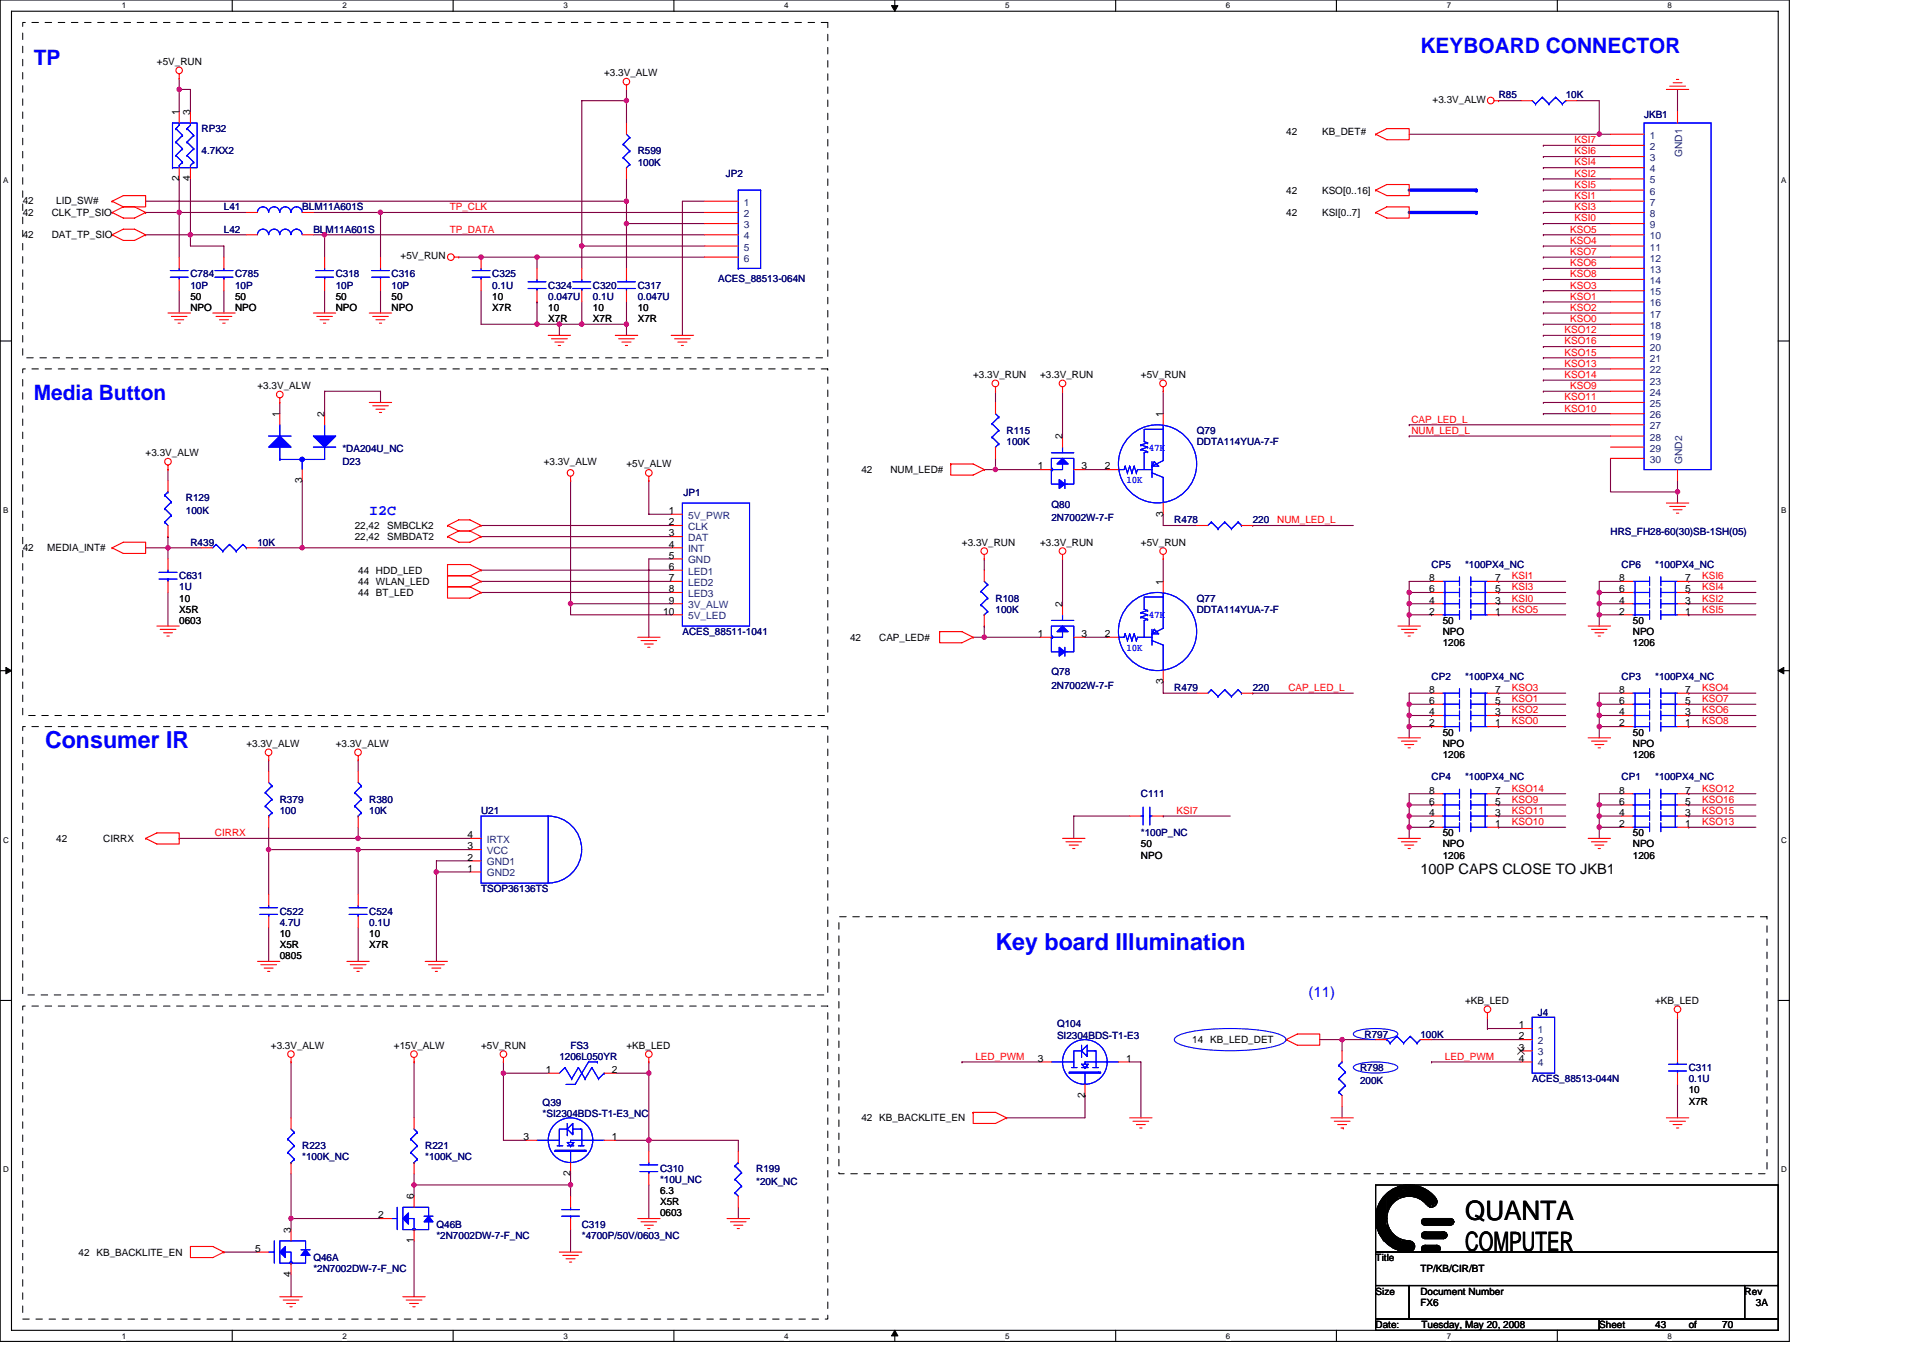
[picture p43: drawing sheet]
<svg xmlns="http://www.w3.org/2000/svg" width="297mm" height="210mm" viewBox="0 0 297 210" stroke-linecap="round" stroke-linejoin="round" font-family="sans-serif">
<defs><g id="words">
<g font-size="4.1">
<text x="226.3" y="188.5">QUANTA</text>
<text x="226.3" y="193.3">COMPUTER</text>
</g>
<g font-size="3.6" fill="#00f">
<text x="7" y="115.6">Consumer IR</text>
<text x="153.8" y="146.7">Key board Illumination</text>
</g>
<g font-size="3.3" fill="#00f">
<text x="5.2" y="10">TP</text>
<text x="219.4" y="8.2">KEYBOARD CONNECTOR</text>
<text x="5.2" y="61.8">Media Button</text>
</g>
<g font-size="2.2" fill="#00f">
<text x="57" y="79.6">I2C</text>
<text x="202.1" y="154">(11)</text>
</g>
<text font-size="2.2" x="219.4" y="135">100P CAPS CLOSE TO JKB1</text>
<g font-size="1.5">
<text x="24.2" y="10">+5V_RUN</text>
<text x="93.3" y="11.8">+3.3V_ALW</text>
<text x="27.7" y="17.8" transform="rotate(-90 27.7 17.8)">1</text>
<text x="29.4" y="17.8" transform="rotate(-90 29.4 17.8)">3</text>
<text x="221.3" y="15.9">+3.3V_ALW</text>
<text x="198.7" y="20.9">42</text>
<text x="204.2" y="20.9">KB_DET#</text>
<text x="27.7" y="28" transform="rotate(-90 27.7 28)">2</text>
<text x="29.4" y="28" transform="rotate(-90 29.4 28)">4</text>
<text x="198.7" y="29.9">42</text>
<text x="204.2" y="29.9">KSO[0..16]</text>
<text x="3.5" y="33.4">42</text>
<text x="3.5" y="31.5">42</text>
<text x="8" y="33.4">CLK_TP_SIO</text>
<text x="8.7" y="31.5">LID_SW#</text>
<text x="198.7" y="33.4">42</text>
<text x="204.2" y="33.4">KSI[0..7]</text>
<text x="3.5" y="36.8">42</text>
<text x="8" y="36.8">DAT_TP_SIO</text>
<text x="61.9" y="40.1">+5V_RUN</text>
<text x="29.4" y="46.3">50</text>
<text x="36.3" y="46.3">50</text>
<text x="51.9" y="46.3">50</text>
<text x="60.5" y="46.3">50</text>
<text x="76" y="46.3">10</text>
<text x="29.4" y="48">NPO</text>
<text x="36.3" y="48">NPO</text>
<text x="51.9" y="48">NPO</text>
<text x="60.5" y="48">NPO</text>
<text x="76" y="48">X7R</text>
<text x="84.7" y="48">10</text>
<text x="84.7" y="49.8">X7R</text>
<text x="91.6" y="48">10</text>
<text x="91.6" y="49.8">X7R</text>
<text x="98.5" y="48">10</text>
<text x="98.5" y="49.8">X7R</text>
<text x="150.3" y="58.4">+3.3V_RUN</text>
<text x="160.7" y="58.4">+3.3V_RUN</text>
<text x="176.2" y="58.4">+5V_RUN</text>
<text x="39.8" y="60.1">+3.3V_ALW</text>
<text x="43.2" y="64.4" transform="rotate(-90 43.2 64.4)">1</text>
<text x="50.1" y="64.4" transform="rotate(-90 50.1 64.4)">2</text>
<text x="179.7" y="64.4" transform="rotate(-90 179.7 64.4)">1</text>
<text x="22.5" y="70.5">+3.3V_ALW</text>
<text x="84" y="71.9">+3.3V_ALW</text>
<text x="164.1" y="67.9" transform="rotate(-90 164.1 67.9)">2</text>
<text x="46.7" y="74.7" transform="rotate(-90 46.7 74.7)">3</text>
<text x="96.8" y="72.2">+5V_ALW</text>
<text x="133.1" y="73.1">42</text>
<text x="137.5" y="73.1">NUM_LED#</text>
<text x="160.3" y="72.5">1</text>
<text x="167.1" y="72.5">3</text>
<text x="170.7" y="72.5">2</text>
<text x="54.8" y="81.7">22,42</text>
<text x="54.8" y="83.4">22,42</text>
<text x="59.8" y="81.7">SMBCLK2</text>
<text x="59.8" y="83.4">SMBDAT2</text>
<text x="103.3" y="79.4">1</text>
<text x="103.3" y="81.2">2</text>
<text x="103.3" y="82.9">3</text>
<text x="179.7" y="79.8" transform="rotate(-90 179.7 79.8)">3</text>
<text x="3.5" y="85.2">42</text>
<text x="7.3" y="85.2">MEDIA_INT#</text>
<text x="55.3" y="88.6">44 HDD_LED</text>
<text x="103.3" y="84.6">4</text>
<text x="103.3" y="86.3">5</text>
<text x="103.3" y="88.1">6</text>
<text x="103.3" y="89.8">7</text>
<text x="148.6" y="84.3">+3.3V_RUN</text>
<text x="160.7" y="84.3">+3.3V_RUN</text>
<text x="176.2" y="84.3">+5V_RUN</text>
<text x="220.8" y="89.8">8</text>
<text x="231" y="89.8">7</text>
<text x="250.1" y="89.8">8</text>
<text x="260.3" y="89.8">7</text>
<text x="27.7" y="92.9">10</text>
<text x="27.7" y="94.7">X5R</text>
<text x="55.3" y="90.4">44 WLAN_LED</text>
<text x="55.3" y="92.1">44 BT_LED</text>
<text x="102.4" y="95">10</text>
<text x="103.3" y="91.5">8</text>
<text x="103.3" y="93.3">9</text>
<text x="164.1" y="93.8" transform="rotate(-90 164.1 93.8)">2</text>
<text x="179.7" y="90.3" transform="rotate(-90 179.7 90.3)">1</text>
<text x="220.8" y="91.5">6</text>
<text x="220.8" y="93.3">4</text>
<text x="220.8" y="95">2</text>
<text x="231" y="95">1</text>
<text x="231" y="93.3">3</text>
<text x="231" y="91.5">5</text>
<text x="250.1" y="91.5">6</text>
<text x="250.1" y="93.3">4</text>
<text x="250.1" y="95">2</text>
<text x="260.3" y="95">1</text>
<text x="260.3" y="93.3">3</text>
<text x="260.3" y="91.5">5</text>
<text x="27.7" y="96.4">0603</text>
<text x="131.3" y="99">42</text>
<text x="135.8" y="99">CAP_LED#</text>
<text x="160.3" y="98.4">1</text>
<text x="167.1" y="98.4">3</text>
<text x="170.7" y="98.4">2</text>
<text x="222.9" y="96.4">50</text>
<text x="222.9" y="98.1">NPO</text>
<text x="222.9" y="99.9">1206</text>
<text x="252.2" y="96.4">50</text>
<text x="252.2" y="98.1">NPO</text>
<text x="252.2" y="99.9">1206</text>
<text x="179.7" y="105.7" transform="rotate(-90 179.7 105.7)">3</text>
<text x="220.8" y="107.1">8</text>
<text x="231" y="107.1">7</text>
<text x="250.1" y="107.1">8</text>
<text x="260.3" y="107.1">7</text>
<text x="220.8" y="108.8">6</text>
<text x="220.8" y="110.5">4</text>
<text x="220.8" y="112.2">2</text>
<text x="222.9" y="113.7">50</text>
<text x="231" y="112.2">1</text>
<text x="231" y="110.5">3</text>
<text x="231" y="108.8">5</text>
<text x="250.1" y="108.8">6</text>
<text x="250.1" y="110.5">4</text>
<text x="250.1" y="112.2">2</text>
<text x="252.2" y="113.7">50</text>
<text x="260.3" y="112.2">1</text>
<text x="260.3" y="110.5">3</text>
<text x="260.3" y="108.8">5</text>
<text x="38.1" y="115.4">+3.3V_ALW</text>
<text x="51.9" y="115.4">+3.3V_ALW</text>
<text x="222.9" y="115.4">NPO</text>
<text x="222.9" y="117.1">1206</text>
<text x="252.2" y="115.4">NPO</text>
<text x="252.2" y="117.1">1206</text>
<text x="220.8" y="122.6">8</text>
<text x="220.8" y="124.4">6</text>
<text x="231" y="124.4">5</text>
<text x="231" y="122.6">7</text>
<text x="250.1" y="122.6">8</text>
<text x="250.1" y="124.4">6</text>
<text x="260.3" y="124.4">5</text>
<text x="260.3" y="122.6">7</text>
<text x="8.7" y="130.1">42</text>
<text x="15.9" y="130.1">CIRRX</text>
<text x="72.2" y="129.5">4</text>
<text x="72.2" y="131.3">3</text>
<text x="176.2" y="130.9">50</text>
<text x="220.8" y="126.1">4</text>
<text x="220.8" y="127.8">2</text>
<text x="222.9" y="129.2">50</text>
<text x="222.9" y="130.9">NPO</text>
<text x="231" y="127.8">1</text>
<text x="231" y="126.1">3</text>
<text x="250.1" y="126.1">4</text>
<text x="250.1" y="127.8">2</text>
<text x="252.2" y="129.2">50</text>
<text x="252.2" y="130.9">NPO</text>
<text x="260.3" y="127.8">1</text>
<text x="260.3" y="126.1">3</text>
<text x="72.2" y="134.7">1</text>
<text x="72.2" y="133">2</text>
<text x="176.2" y="132.7">NPO</text>
<text x="222.9" y="132.7">1206</text>
<text x="252.2" y="132.7">1206</text>
<text x="43.2" y="144.8">10</text>
<text x="43.2" y="146.5">X5R</text>
<text x="43.2" y="148.2">0805</text>
<text x="57" y="144.8">10</text>
<text x="57" y="146.5">X7R</text>
<text x="226.3" y="155.1">+KB_LED</text>
<text x="255.7" y="155.1">+KB_LED</text>
<text x="184.2" y="161.2">14 KB_LED_DET</text>
<text x="234.6" y="158.9">1</text>
<text x="234.6" y="160.6">2</text>
<text x="41.8" y="162">+3.3V_ALW</text>
<text x="60.9" y="162">+15V_ALW</text>
<text x="74.3" y="162">+5V_RUN</text>
<text x="84.3" y="165.8">1</text>
<text x="94.5" y="165.8">2</text>
<text x="96.8" y="162">+KB_LED</text>
<text x="160.3" y="164.1">3</text>
<text x="174" y="164.1">1</text>
<text x="234.6" y="162.3">3</text>
<text x="234.6" y="164.1">4</text>
<text x="133.1" y="173.3">42 KB_BACKLITE_EN</text>
<text x="167.6" y="169.7" transform="rotate(-90 167.6 169.7)">2</text>
<text x="260.9" y="169">10</text>
<text x="260.9" y="170.7">X7R</text>
<text x="80.9" y="176.2">3</text>
<text x="94.5" y="176.2">1</text>
<text x="63.9" y="185.3" transform="rotate(-90 63.9 185.3)">6</text>
<text x="88.1" y="181.7" transform="rotate(-90 88.1 181.7)">2</text>
<text x="102" y="184.5">6.3</text>
<text x="44.9" y="190.5" transform="rotate(-90 44.9 190.5)">3</text>
<text x="58.4" y="188.3">2</text>
<text x="102" y="186.2">X5R</text>
<text x="102" y="187.9">0603</text>
<text x="12.1" y="194">42 KB_BACKLITE_EN</text>
<text x="39.4" y="193.4">5</text>
<text x="44.9" y="197.3" transform="rotate(-90 44.9 197.3)">4</text>
<text x="63.9" y="192.1" transform="rotate(-90 63.9 192.1)">1</text>
<text x="212.5" y="194.9">Title</text>
<text x="219.4" y="196.6">TP/KB/CIR/BT</text>
<text x="212.5" y="200">Size</text>
<text x="219.4" y="200">Document Number</text>
<text x="219.4" y="201.8">FX6</text>
<text x="269.5" y="200">Rev</text>
<text x="271.2" y="201.8">3A</text>
<text x="212.5" y="205.2">Date:</text>
<text x="219.6" y="205.2">Tuesday, May 20, 2008</text>
<text x="247" y="205.2">Sheet</text>
<text x="255.7" y="205.2">43</text>
<text x="260.9" y="205.2">of</text>
<text x="266" y="205.2">70</text>
</g>
<g font-size="1.5" fill="#000080">
<text x="231.5" y="15.2">R85</text>
<text x="241.8" y="15.2">10K</text>
<text x="31.1" y="20.4">RP32</text>
<text x="31.1" y="23.9">4.7KX2</text>
<text x="98.5" y="23.9">R599</text>
<text x="254" y="18.2">JKB1</text>
<text x="98.5" y="25.6">100K</text>
<text x="112.1" y="27.3">JP2</text>
<text x="34.6" y="35.9">L42</text>
<text x="34.6" y="32.5">L41</text>
<text x="46.7" y="32.5">BLM11A601S</text>
<text x="48.4" y="35.9">BLM11A601S</text>
<text x="29.4" y="42.9">C784</text>
<text x="29.4" y="44.6">10P</text>
<text x="36.3" y="42.9">C785</text>
<text x="36.3" y="44.6">10P</text>
<text x="51.9" y="42.9">C318</text>
<text x="51.9" y="44.6">10P</text>
<text x="60.5" y="42.9">C316</text>
<text x="60.5" y="44.6">10P</text>
<text x="76" y="42.9">C325</text>
<text x="76" y="44.6">0.1U</text>
<text x="84.7" y="44.6">C324</text>
<text x="84.7" y="46.3">0.047U</text>
<text x="91.6" y="44.6">C320</text>
<text x="91.6" y="46.3">0.1U</text>
<text x="98.5" y="44.6">C317</text>
<text x="98.5" y="46.3">0.047U</text>
<text x="110.9" y="43.5">ACES_88513-064N</text>
<text x="52.9" y="71.9">D23</text>
<text x="52.9" y="69.8">*DA204U_NC</text>
<text x="155.5" y="67">R115</text>
<text x="155.5" y="68.8">100K</text>
<text x="184.9" y="67">Q79</text>
<text x="184.9" y="68.8">DDTA114YUA-7-F</text>
<text x="28.7" y="77.4">R129</text>
<text x="105.6" y="76.7">JP1</text>
<text x="28.7" y="79.5">100K</text>
<text x="162.4" y="78.4">Q80</text>
<text x="162.4" y="80.5">2N7002W-7-F</text>
<text x="181.4" y="80.9">R478</text>
<text x="193.5" y="80.9">220</text>
<text x="248.8" y="82.6">HRS_FH28-60(30)SB-1SH(05)</text>
<text x="27.7" y="89.5">C631</text>
<text x="29.4" y="84.3">R439</text>
<text x="39.8" y="84.3">10K</text>
<text x="221.1" y="87.8">CP5</text>
<text x="226.3" y="87.8">*100PX4_NC</text>
<text x="250.5" y="87.8">CP6</text>
<text x="255.7" y="87.8">*100PX4_NC</text>
<text x="27.7" y="91.2">1U</text>
<text x="153.8" y="92.9">R108</text>
<text x="153.8" y="94.7">100K</text>
<text x="184.9" y="92.9">Q77</text>
<text x="184.9" y="94.7">DDTA114YUA-7-F</text>
<text x="105.4" y="98.1">ACES_88511-1041</text>
<text x="162.4" y="104.4">Q78</text>
<text x="162.4" y="106.4">2N7002W-7-F</text>
<text x="181.4" y="106.8">R479</text>
<text x="193.5" y="106.8">220</text>
<text x="221.1" y="105">CP2</text>
<text x="226.3" y="105">*100PX4_NC</text>
<text x="250.5" y="105">CP3</text>
<text x="255.7" y="105">*100PX4_NC</text>
<text x="43.2" y="124">R379</text>
<text x="43.2" y="125.8">100</text>
<text x="57" y="124">R380</text>
<text x="57" y="125.8">10K</text>
<text x="74.3" y="125.8">U21</text>
<text x="176.2" y="123.2">C111</text>
<text x="221.1" y="120.6">CP4</text>
<text x="226.3" y="120.6">*100PX4_NC</text>
<text x="250.5" y="120.6">CP1</text>
<text x="255.7" y="120.6">*100PX4_NC</text>
<text x="176.2" y="129.2">*100P_NC</text>
<text x="74.3" y="137.9">TSOP36136TS</text>
<text x="43.2" y="141.3">C522</text>
<text x="43.2" y="143">4.7U</text>
<text x="57" y="141.3">C524</text>
<text x="57" y="143">0.1U</text>
<text x="163.3" y="158.7">Q104</text>
<text x="163.3" y="160.5">SI2304BDS-T1-E3</text>
<text x="210.8" y="160.3">R797</text>
<text x="219.4" y="160.3">100K</text>
<text x="237.5" y="157">J4</text>
<text x="86.4" y="163.8">1206L050YR</text>
<text x="88.1" y="162">FS3</text>
<text x="210.1" y="165.5">R798</text>
<text x="210.1" y="167.6">200K</text>
<text x="236.7" y="167.2">ACES_88513-044N</text>
<text x="260.9" y="165.5">C311</text>
<text x="260.9" y="167.2">0.1U</text>
<text x="83.8" y="170.8">Q39</text>
<text x="83.8" y="172.6">*SI2304BDS-T1-E3_NC</text>
<text x="46.7" y="177.6">R223</text>
<text x="46.7" y="179.3">*100K_NC</text>
<text x="65.7" y="177.6">R221</text>
<text x="65.7" y="179.3">*100K_NC</text>
<text x="102" y="181">C310</text>
<text x="102" y="182.8">*10U_NC</text>
<text x="116.8" y="181">R199</text>
<text x="116.8" y="183.1">*20K_NC</text>
<text x="67.4" y="189.7">Q46B</text>
<text x="67.4" y="191.4">*2N7002DW-7-F_NC</text>
<text x="89.9" y="189.7">C319</text>
<text x="89.9" y="191.4">*4700P/50V/0603_NC</text>
<text x="48.4" y="194.9">Q46A</text>
<text x="48.4" y="196.6">*2N7002DW-7-F_NC</text>
</g>
<g font-size="1.5" fill="#f00">
<text x="243.2" y="22.1">KSI7</text>
<text x="243.2" y="23.9">KSI6</text>
<text x="243.2" y="29">KSI5</text>
<text x="243.2" y="25.6">KSI4</text>
<text x="243.2" y="27.3">KSI2</text>
<text x="69.5" y="32.5">TP_CLK</text>
<text x="69.5" y="35.9">TP_DATA</text>
<text x="242.5" y="35.9">KSO5</text>
<text x="243.2" y="32.5">KSI3</text>
<text x="243.2" y="34.2">KSI0</text>
<text x="243.2" y="30.8">KSI1</text>
<text x="242.5" y="37.7">KSO4</text>
<text x="242.5" y="39.4">KSO7</text>
<text x="242.5" y="41.1">KSO6</text>
<text x="242.5" y="46.3">KSO1</text>
<text x="242.5" y="44.6">KSO3</text>
<text x="242.5" y="42.8">KSO8</text>
<text x="241.7" y="53.2">KSO16</text>
<text x="241.7" y="51.5">KSO12</text>
<text x="242.5" y="49.8">KSO0</text>
<text x="242.5" y="48">KSO2</text>
<text x="241.7" y="58.4">KSO14</text>
<text x="241.7" y="56.7">KSO13</text>
<text x="241.7" y="54.9">KSO15</text>
<text x="218" y="65.3">CAP_LED_L</text>
<text x="241.7" y="61.8">KSO11</text>
<text x="241.7" y="63.6">KSO10</text>
<text x="242.5" y="60.1">KSO9</text>
<text x="218" y="67">NUM_LED_L</text>
<text x="197.3" y="80.9">NUM_LED_L</text>
<text x="233.5" y="89.5">KSI1</text>
<text x="262.9" y="89.5">KSI6</text>
<text x="233.5" y="94.7">KSO5</text>
<text x="233.5" y="91.2">KSI3</text>
<text x="233.5" y="92.9">KSI0</text>
<text x="262.9" y="91.2">KSI4</text>
<text x="262.9" y="94.7">KSI5</text>
<text x="262.9" y="92.9">KSI2</text>
<text x="199" y="106.8">CAP_LED_L</text>
<text x="233.5" y="106.8">KSO3</text>
<text x="262.9" y="106.8">KSO4</text>
<text x="233.5" y="110.2">KSO2</text>
<text x="233.5" y="108.5">KSO1</text>
<text x="233.5" y="111.9">KSO0</text>
<text x="262.9" y="110.2">KSO6</text>
<text x="262.9" y="108.5">KSO7</text>
<text x="262.9" y="111.9">KSO8</text>
<text x="181.7" y="125.8">KSI7</text>
<text x="233.5" y="122.3">KSO14</text>
<text x="233.5" y="125.8">KSO11</text>
<text x="233.5" y="124">KSO9</text>
<text x="262.9" y="122.3">KSO12</text>
<text x="262.9" y="125.8">KSO15</text>
<text x="262.9" y="124">KSO16</text>
<text x="33.2" y="129.2">CIRRX</text>
<text x="233.5" y="127.5">KSO10</text>
<text x="262.9" y="127.5">KSO13</text>
<text x="150.7" y="163.7">LED_PWM</text>
<text x="223.2" y="163.7">LED_PWM</text>
</g>
<g font-size="1.5" fill="#004080">
<text x="254.8" y="21.4">1</text>
<text x="254.8" y="23.2">2</text>
<text x="254.8" y="24.9">3</text>
<text x="254.8" y="28.3">5</text>
<text x="254.8" y="26.6">4</text>
<text x="259.8" y="24.3" transform="rotate(-90 259.8 24.3)">GND1</text>
<text x="114.9" y="35.2">3</text>
<text x="114.9" y="33.5">2</text>
<text x="114.9" y="31.8">1</text>
<text x="254.8" y="31.8">7</text>
<text x="254.8" y="35.2">9</text>
<text x="254.8" y="30.1">6</text>
<text x="254.8" y="33.5">8</text>
<text x="114.9" y="40.4">6</text>
<text x="114.9" y="38.7">5</text>
<text x="114.9" y="37">4</text>
<text x="254.8" y="38.7">11</text>
<text x="254.8" y="37">10</text>
<text x="254.8" y="40.4">12</text>
<text x="254.8" y="42.2">13</text>
<text x="254.8" y="45.6">15</text>
<text x="254.8" y="43.9">14</text>
<text x="254.8" y="47.3">16</text>
<text x="254.8" y="49.1">17</text>
<text x="254.8" y="52.5">19</text>
<text x="254.8" y="50.8">18</text>
<text x="254.8" y="56">21</text>
<text x="254.8" y="59.4">23</text>
<text x="254.8" y="54.3">20</text>
<text x="254.8" y="57.7">22</text>
<text x="254.8" y="62.9">25</text>
<text x="254.8" y="61.2">24</text>
<text x="254.8" y="64.6">26</text>
<text x="254.8" y="66.3">27</text>
<text x="254.8" y="68.1">28</text>
<text x="254.8" y="69.8">29</text>
<text x="254.8" y="71.5">30</text>
<text x="259.8" y="71.7" transform="rotate(-90 259.8 71.7)">GND2</text>
<text x="106.3" y="80.2">5V_PWR</text>
<text x="106.3" y="81.9">CLK</text>
<text x="106.3" y="83.6">DAT</text>
<text x="106.3" y="85.3">INT</text>
<text x="106.3" y="87.1">GND</text>
<text x="106.3" y="88.8">LED1</text>
<text x="106.3" y="90.5">LED2</text>
<text x="106.3" y="92.2">LED3</text>
<text x="106.3" y="94">3V_ALW</text>
<text x="106.3" y="95.7">5V_LED</text>
<text x="75.2" y="130.2">IRTX</text>
<text x="75.2" y="132">VCC</text>
<text x="75.2" y="135.4">GND2</text>
<text x="75.2" y="133.7">GND1</text>
<text x="237.6" y="159.6">1</text>
<text x="237.6" y="161.3">2</text>
<text x="237.6" y="163.1">3</text>
<text x="237.6" y="164.8">4</text>
</g>
<g font-size="1.5" fill="#00f">
<text x="177.4" y="69.6">47K</text>
<text x="174" y="74.6">10K</text>
<text x="177.4" y="95.5">47K</text>
<text x="174" y="100.5">10K</text>
</g>
<g font-size="1.2">
<text x="18.8" y="1.3">1</text>
<text x="52.9" y="1.3">2</text>
<text x="87" y="1.3">3</text>
<text x="121.1" y="1.3">4</text>
<text x="155.3" y="1.3">5</text>
<text x="189.4" y="1.3">6</text>
<text x="223.5" y="1.3">7</text>
<text x="257.6" y="1.3">8</text>
<text x=".5" y="28.3">A</text>
<text x="275.1" y="28.3">A</text>
<text x=".5" y="79.2">B</text>
<text x="275.1" y="79.2">B</text>
<text x=".5" y="130.2">C</text>
<text x="275.1" y="130.2">C</text>
<text x=".5" y="181.1">D</text>
<text x="275.1" y="181.1">D</text>
<text x="18.8" y="206.8">1</text>
<text x="52.9" y="206.8">2</text>
<text x="87" y="206.8">3</text>
<text x="121.1" y="206.8">4</text>
<text x="155.3" y="206.8">5</text>
<text x="189.4" y="206.8">6</text>
<text x="223.5" y="206.8">7</text>
<text x="257.6" y="206.8">8</text>
</g>
</g></defs>
<path d="M0 0h276.4v207.3h-276.4zM1.8 1.7h272.9v203.8h-272.9z" fill="none" stroke="#000" stroke-width=".17"/>
<g fill="#fff">
<path d="M18.8 .2h.7v1.4h-.7z"/>
<path d="M18.8 205.7h.7v1.4h-.7z"/>
</g>
<path d="M35.9 0v1.7M35.9 205.5v1.8" fill="none" stroke="#000" stroke-width=".17"/>
<g fill="#fff">
<path d="M52.9 .2h.7v1.4h-.7z"/>
<path d="M52.9 205.7h.7v1.4h-.7z"/>
</g>
<path d="M70 0v1.7M70 205.5v1.8" fill="none" stroke="#000" stroke-width=".17"/>
<g fill="#fff">
<path d="M87 .2h.7v1.4h-.7z"/>
<path d="M87 205.7h.7v1.4h-.7z"/>
</g>
<path d="M104.1 0v1.7M104.1 205.5v1.8" fill="none" stroke="#000" stroke-width=".17"/>
<g fill="#fff">
<path d="M121.1 .2h.7v1.4h-.7z"/>
<path d="M121.1 205.7h.7v1.4h-.7z"/>
</g>
<path d="M138.2 0v1.7M138.2 205.5v1.8" fill="none" stroke="#000" stroke-width=".17"/>
<path d="M137.7 .9h1l-.5 .8zM138.2 205.5l.5 .9h-1z" fill="#000" stroke="#000" stroke-width=".15"/>
<g fill="#fff">
<path d="M155.3 .2h.6v1.4h-.6z"/>
<path d="M155.3 205.7h.6v1.4h-.6z"/>
</g>
<path d="M172.3 0v1.7M172.3 205.5v1.8" fill="none" stroke="#000" stroke-width=".17"/>
<g fill="#fff">
<path d="M189.4 .2h.6v1.4h-.6z"/>
<path d="M189.4 205.7h.6v1.4h-.6z"/>
</g>
<path d="M206.4 0v1.7M206.4 205.5v1.8" fill="none" stroke="#000" stroke-width=".17"/>
<g fill="#fff">
<path d="M223.5 .2h.6v1.4h-.6z"/>
<path d="M223.5 205.7h.6v1.4h-.6z"/>
</g>
<path d="M240.6 0v1.7M240.6 205.5v1.8" fill="none" stroke="#000" stroke-width=".17"/>
<g fill="#fff">
<path d="M257.6 .2h.7v1.4h-.7z"/>
<path d="M257.6 205.7h.7v1.4h-.7z"/>
<path d="M.5 27.2h.8v1.4h-.8z"/>
<path d="M275.1 27.2h.8v1.4h-.8z"/>
<path d="M.5 78.1h.8v1.4h-.8z"/>
<path d="M275.1 78.1h.8v1.4h-.8z"/>
</g>
<path d="M0 52.7h1.8M274.7 52.7h1.7" fill="none" stroke="#000" stroke-width=".17"/>
<g fill="#fff">
<path d="M.5 129.1h.8v1.4h-.8z"/>
<path d="M275.1 129.1h.9v1.4h-.9z"/>
</g>
<path d="M0 103.6h1.8M274.7 103.6h1.7" fill="none" stroke="#000" stroke-width=".17"/>
<path d="M.9 103.1l.9 .5-.9 .5zM274.7 103.6l.8-.5v1z" fill="#000" stroke="#000" stroke-width=".15"/>
<g fill="#fff">
<path d="M.5 180h.8v1.4h-.8z"/>
<path d="M275.1 180h.9v1.4h-.9z"/>
</g>
<g fill="none" stroke="#000" stroke-width=".17">
<path d="M0 154.6h1.8M274.7 154.6h1.7M212.5 183.1h62.2v10.4h-62.2zM212.5 193.5h62.2v5.1h-62.2zM212.5 198.6h5.2v5.2h-5.2zM212.7 187.1v2.4l.1 .5v-3.5l.2-.3v4.3l.2 .2v-4.8l.2-.4v5.5l.1 .2v-5.9l.2-.1v6.5M213.9 191.7v-6.7l.2-.2v7.1h.1v-2.6l.2 .4v2.4l.2 .1v-2.2l.1 .4v2l.2 .2v-2.1l.2 .2v2.1h.2v-1.9l.1 .1v1.9h.2v-1.7l.2 .2v1.5l.1 .2v-1.7l.2 .2v1.5h.2v-1.4M214.2 184.5v2.9l.2-.5v-2.4l.2-.2v2.2l.1-.1v-2.3l.2-.1v2l.2-.1v-2.1h.2v1.9l.1-.2v-1.7l.2-.2v1.7l.2-.1v-1.6l.1-.2v1.8M216.3 183.8a4.7 4.7 0 0 1 5.4 2.2M216.3 184.5a4 4 0 0 1 4.8 1.7M216.3 184.3a4.2 4.2 0 0 1 5.1 2.1M216.3 184.2a4.3 4.3 0 0 1 5.2 2.2"/>
<path d="M216.3 184a4.5 4.5 0 0 1 5.2 2.1M216.3 183.5a4.9 4.9 0 0 1 5.7 2.2M216.3 191.6v.1h.2v1.4h.1v-1.4h.2v1.6h-.3l.5-1.6M216.3 183.3v1.7l-.2-.2v-1.4zM216.3 184.9a3.6 3.6 0 0 1 4.5 1.7M216.3 184.7a3.8 3.8 0 0 1 4.7 1.8M216.4 183.6a4.8 4.8 0 0 1 5.5 2.3M216.5 183.4v1.4M217 191.7h.1M217 191.7v1.6l.2-.2v-1.4l.1 .4v1.2h.2v-1.4h.2v1.4h.1v-1.4h.2v1.4l.2-.2v-1l.2 .1v.7M217.7 183.1a5.2 5.2 0 0 1 4 1.9M217.7 183.1a5.2 5.2 0 0 0-5.2 5.2 5.2 5.2 0 0 0 5.2 5.1"/>
<path d="M217.7 184.8a3.4 3.4 0 0 1 2.6 1.3M217.7 184.8a3.4 3.4 0 0 0-3.5 3.5 3.4 3.4 0 0 0 3.5 3.4M217.7 183.1l-1.6 .2M217.7 184.8l-1.3 .2M217.7 198.6h51.8v5.2h-51.8zM219.7 188.4h4.7v.2h-4.8v.2h5l-.2 .2h-4.7l.2 .1h4.5M219.7 190.5h3.7v.2h-3.7l-.1 .2h3.9l-.1 .1h-3.8l.3 .2h3.3M219.7 192.6h2.6v.2h-2.7v.1h2.9l-.2 .2h-2.7l.3 .2h2.4M220.1 192.4h1.9M220.1 193.5h1.9M220.1 191.4h2.9M220.1 190.4h2.9"/>
<path d="M220.1 189.3h4M220.1 188.3h4M269.5 198.6h5.2v5.2h-5.2zM212.5 203.8h34.5v1.7h-34.5zM247 203.8h27.7v1.7h-27.7z"/>
<circle cx="217.7" cy="192.6" r=".86"/>
<circle cx="220.1" cy="190.9" r=".51"/>
<circle cx="220.1" cy="192.9" r=".51"/>
<circle cx="220.1" cy="188.8" r=".51"/>
<circle cx="221.1" cy="185.7" r=".85"/>
<circle cx="222" cy="192.9" r=".51"/>
<circle cx="223" cy="190.9" r=".51"/>
<circle cx="224" cy="188.8" r=".51"/>
</g>
<g fill="none" stroke="#800040" stroke-width=".17">
<path d="M27.7 13.8h1.7v3.5M27.7 13.8h.1M27.7 12.1v1.7M27.7 13.8v3.5M96.8 15.6v3.4M96.8 15.6h-6.9v25.9M96.8 15.6h.1M96.8 13.8v1.8M231.5 15.6h3.4M243.6 15.6h3.4v5.1M259.1 13.8v3.5M22.5 36.3h6.9"/>
<path d="M22.5 31.1h74.3M22.5 32.8h5.2M27.7 32.8v6.9M27.7 32.8h.1M27.7 27.6v5.2M27.7 32.8h10.4M29.4 36.3v1.7h5.2v1.7M29.4 36.3h.1M29.4 27.6v8.7M29.4 36.3h8.7M48.4 32.8h10.4M48.4 36.3h1.7"/>
<path d="M50.1 36.3v3.4M50.1 36.3h.1M50.1 36.3h58.8M58.8 32.8v6.9M58.8 32.8h.1M58.8 32.8h50.1M70.9 39.7h3.4M74.3 39.7h.1M74.3 39.7h34.6M82.9 39.7h.1M82.9 39.7v1.8M89.9 38h.1"/>
<path d="M89.9 38h19M96.8 27.6v3.5M96.8 34.5h.1M96.8 31.1h.1M96.8 34.5v7M96.8 34.5h12.1M96.8 31.1v3.4M108.9 31.1h-3.5v20.7M217.7 20.7h29.3M238.4 36.3h.1M238.4 38h.1M238.4 32.8h.1"/>
<path d="M238.4 29.4h.1M238.4 34.5h.1M238.4 22.5h.1M238.4 24.2h.1M238.4 25.9h.1M238.4 31.1h.1M238.4 27.6h.1M238.4 39.7h.1M238.4 36.3h10.4M238.4 38h10.4M238.4 32.8h10.4M238.4 29.4h10.4"/>
<path d="M238.4 34.5h10.4M238.4 22.5h10.4M238.4 24.2h10.4M238.4 25.9h10.4M238.4 31.1h10.4M238.4 27.6h10.4M238.4 39.7h10.4M247 20.7h.1M247 20.7h1.8M27.7 44.9v3.5M34.6 44.9v3.5M50.1 44.9v3.5"/>
<path d="M58.8 44.9v3.5M74.3 44.9v5.2h8.6M82.9 46.7h.1M82.9 50.1h3.5M82.9 46.7v3.4M86.4 50.1v1.7M86.4 50.1h.1M86.4 50.1h3.5M89.9 46.7v3.4M89.9 50.1h6.9v1.7M96.8 50.1h.1M96.8 46.7v3.4"/>
<path d="M238.4 53.6h.1M238.4 50.1h.1M238.4 48.4h.1M238.4 46.7h.1M238.4 44.9h.1M238.4 51.8h.1M238.4 58.7h.1M238.4 43.2h.1M238.4 41.5h.1M238.4 57h.1M238.4 55.3h.1M238.4 53.6h10.4"/>
<path d="M238.4 50.1h10.4M238.4 48.4h10.4M238.4 46.7h10.4M238.4 44.9h10.4M238.4 51.8h10.4M238.4 58.7h10.4M238.4 43.2h10.4M238.4 41.5h10.4M238.4 57h10.4M238.4 55.3h10.4M25.9 72.6v1.7M43.2 62.2v1.7"/>
<path d="M46.7 74.3v10.3M58.8 62.2v-1.7h-8.7v3.4M88.1 74.3h.1M88.1 74.3v19M100.2 74.3v5.2h3.5M152 72.6h1.8M153.8 72.6h6.9M153.8 70.8h.1M153.8 60.5v1.7M153.8 70.8v1.8M164.1 60.5v6.9M167.6 72.6h3.4"/>
<path d="M179.7 79.5v1.7h5.2M179.7 60.5v3.4M217.7 67.4h.1M217.7 65.6h.1M217.7 67.4h31.1M217.7 65.6h31.1M238.4 60.5h.1M238.4 62.2h.1M238.4 63.9h.1M238.4 60.5h10.4M238.4 62.2h10.4M238.4 63.9h10.4"/>
<path d="M248.8 70.8v5.2h10.3v-1.7M259.1 76h.1M259.1 76v1.7M22.5 84.6h3.4v1.8M25.9 82.9v1.7h5.2M25.9 82.9h.1M25.9 91.5v5.2M39.8 84.6h6.9M46.7 84.6h.1M46.7 84.6h57M74.3 82.9h29.4M74.3 81.2h29.4"/>
<path d="M74.3 88.1h29.4M74.3 89.8h29.4M74.3 91.5h29.4M88.1 93.3h15.6M88.1 93.3v1.7h15.6M103.7 86.4h-3.5v12.1M150.3 98.5h1.7M152 98.5h8.7M152 96.7h.1M152 86.4v1.7M152 96.7v1.8M164.1 86.4v6.9"/>
<path d="M167.6 98.5h3.4M179.7 86.4v3.4M193.5 81.2h.1M193.5 81.2h15.5M217.7 91.5h.1M217.7 91.5h3.4M217.7 93.3h3.4M217.7 93.3v1.7M217.7 91.5v1.8M221.1 89.8h-3.4v1.7M221.1 95h-3.4v1.7M221.1 95h.1"/>
<path d="M231.5 95h.1M231.5 91.5h.1M231.5 93.3h.1M231.5 89.8h.1M231.5 91.5h10.3M231.5 93.3h10.3M231.5 95h10.3M231.5 89.8h10.3M247 91.5v1.8M247 91.5h.1M247 93.3v1.7M247 93.3h.1"/>
<path d="M247 95h.1M247 95v1.7M247 91.5h3.5M247 93.3h3.5M247 95h3.5M250.5 89.8h-3.5v1.7M260.9 91.5h.1M260.9 89.8h.1M260.9 95h.1M260.9 93.3h.1M260.9 91.5h10.3M260.9 93.3h10.3"/>
<path d="M260.9 95h10.3M260.9 89.8h10.3M41.5 117.5v1.7M55.3 117.5v1.7M179.7 105.4v1.7h5.2M193.5 107.1h.1M193.5 107.1h15.5M217.7 108.8h3.4M217.7 112.3v1.7M217.7 108.8h.1M217.7 110.6v1.7M217.7 108.8v1.8"/>
<path d="M217.7 112.3h3.4M217.7 110.6h3.4M221.1 112.3h.1M221.1 110.6h.1M221.1 107.1h-3.4v1.7M231.5 110.6h.1M231.5 108.8h.1M231.5 107.1h.1M231.5 112.3h.1M231.5 112.3h10.3M231.5 110.6h10.3M231.5 108.8h10.3"/>
<path d="M231.5 107.1h10.3M247 112.3h.1M247 108.8v1.8M247 110.6v1.7M247 112.3v1.7M247 110.6h.1M247 108.8h.1M247 112.3h3.5M247 110.6h3.5M247 108.8h3.5M250.5 107.1h-3.5v1.7M260.9 107.1h.1"/>
<path d="M260.9 110.6h.1M260.9 108.8h.1M260.9 112.3h.1M260.9 112.3h10.3M260.9 110.6h10.3M260.9 108.8h10.3M260.9 107.1h10.3M27.7 129.5h.1M27.7 129.5h44.9M41.5 131.3v6.9M41.5 131.3h13.8v6.9M41.5 131.3h.1"/>
<path d="M41.5 127.8v3.5M55.3 129.5h.1M55.3 131.3h.1M55.3 127.8v1.7M55.3 131.3h17.3M67.4 134.7h.1M67.4 134.7v13.8M67.4 134.7h5.2M72.6 133h-5.2v1.7M174.5 126.1h-8.6v3.4M179.7 126.1h.1M179.7 126.1h10.3"/>
<path d="M217.7 127.8h3.4M217.7 126.1h3.4M217.7 124.4h.1M217.7 127.8h.1M217.7 126.1v1.7M217.7 124.4v1.7M217.7 127.8v1.7M217.7 124.4h3.4M221.1 122.6h-3.4v1.8M221.1 124.4h.1M231.5 122.6h.1M231.5 126.1h.1"/>
<path d="M231.5 127.8h.1M231.5 124.4h.1M231.5 124.4h10.3M231.5 126.1h10.3M231.5 127.8h10.3M231.5 122.6h10.3M247 127.8v1.7M247 126.1h.1M247 124.4h.1M247 127.8h.1M247 124.4v3.4M247 124.4h3.5"/>
<path d="M247 126.1h3.5M247 127.8h3.5M250.5 122.6h-3.5v1.8M260.9 122.6h.1M260.9 126.1h.1M260.9 127.8h.1M260.9 124.4h.1M260.9 124.4h10.3M260.9 126.1h10.3M260.9 127.8h10.3M260.9 122.6h10.3M41.5 143.4v5.1"/>
<path d="M55.3 143.4v5.1M229.8 157.2v1.7M229.8 158.9h.1M229.8 158.9h5.1M259.1 157.2v5.2M45 164.1v8.6M64 164.1v8.6M77.8 165.8v10.4h3.4M77.8 165.8h.1M77.8 164.1v1.7M77.8 165.8h6.9M95 176.2h5.2"/>
<path d="M95 165.8h5.2M100.2 176.2h.1M100.2 165.8h.1M100.2 176.2h13.8v1.7M100.2 164.1v1.7M100.2 165.8v12.1M148.6 164.1h.1M148.6 164.1h12.1M167.6 169.3v3.4h-12.1M167.6 169.3h.1M174.5 164.1h1.7v8.6M203.9 160.6h3.4"/>
<path d="M207.3 160.6h5.2M207.3 160.6h.1M207.3 171v1.7M207.3 160.6v1.8M221.1 164.1h.1M221.1 160.6h13.8M221.1 164.1h13.8M259.1 167.6h.1M259.1 167.6v5.1M34.6 193.5h5.2M45 181.4v6.9M45 188.3h.1"/>
<path d="M45 196.9v3.5M45 188.3v1.7M45 188.3h13.8M64 181.4v1.7M64 183.1v1.7M64 191.7v8.7M64 183.1h.1M64 183.1h24.1M88.1 190v3.5M88.1 181.4v3.4M100.2 183.1v5.2M114 186.5v1.8"/>
</g>
<g fill="#f0f" stroke="#f0f" stroke-width=".17">
<circle cx="247" cy="91.5" r=".34"/>
<circle cx="247" cy="93.3" r=".34"/>
<circle cx="247" cy="95" r=".34"/>
<circle cx="217.7" cy="93.3" r=".34"/>
<circle cx="217.7" cy="91.5" r=".34"/>
<circle cx="217.7" cy="95" r=".34"/>
<circle cx="247" cy="112.3" r=".34"/>
<circle cx="247" cy="110.5" r=".34"/>
<circle cx="247" cy="108.8" r=".34"/>
<circle cx="217.7" cy="112.3" r=".34"/>
<circle cx="217.7" cy="110.5" r=".34"/>
<circle cx="217.7" cy="108.8" r=".34"/>
<circle cx="217.7" cy="126.1" r=".34"/>
<circle cx="217.7" cy="124.4" r=".34"/>
<circle cx="217.7" cy="127.8" r=".34"/>
<circle cx="247" cy="126.1" r=".34"/>
<circle cx="247" cy="124.4" r=".34"/>
<circle cx="247" cy="127.8" r=".34"/>
<circle cx="67.4" cy="134.7" r=".34"/>
<circle cx="55.3" cy="129.5" r=".34"/>
<circle cx="55.3" cy="131.3" r=".33"/>
<circle cx="41.5" cy="131.3" r=".33"/>
<circle cx="46.7" cy="84.6" r=".34"/>
<circle cx="82.9" cy="39.7" r=".34"/>
<circle cx="27.7" cy="13.8" r=".34"/>
<circle cx="27.7" cy="32.8" r=".34"/>
<circle cx="58.8" cy="32.8" r=".34"/>
<circle cx="50.1" cy="36.3" r=".33"/>
<circle cx="29.4" cy="36.3" r=".33"/>
<circle cx="74.3" cy="39.7" r=".34"/>
<circle cx="89.8" cy="50.1" r=".34"/>
<circle cx="86.4" cy="50.1" r=".34"/>
<circle cx="82.9" cy="50.1" r=".34"/>
<circle cx="96.8" cy="34.5" r=".34"/>
<circle cx="96.8" cy="31.1" r=".34"/>
<circle cx="96.8" cy="50.1" r=".34"/>
<circle cx="25.9" cy="84.6" r=".34"/>
<circle cx="153.8" cy="72.5" r=".34"/>
<circle cx="152" cy="98.4" r=".34"/>
<circle cx="259.1" cy="76" r=".34"/>
<circle cx="247" cy="20.7" r=".34"/>
<circle cx="44.9" cy="188.3" r=".34"/>
<circle cx="88.1" cy="183.1" r=".33"/>
<circle cx="63.9" cy="183.1" r=".33"/>
<circle cx="77.8" cy="165.8" r=".33"/>
<circle cx="100.2" cy="176.2" r=".34"/>
<circle cx="100.2" cy="165.8" r=".33"/>
<circle cx="89.8" cy="38" r=".34"/>
<circle cx="88.1" cy="93.3" r=".34"/>
<circle cx="96.8" cy="15.5" r=".34"/>
<circle cx="207.3" cy="160.6" r=".34"/>
</g>
<path d="M217.7 29.4h10.3M217.7 32.8h10.3M228 29.4h.1M228 32.8h.1" fill="none" stroke="#00f" stroke-width=".51"/>
<g fill="none" stroke="#f00" stroke-width=".17">
<path d="M27.7 12.1h.1M27.7 11.4v.7M27.7 17.3v1.7M29.4 17.3v1.7M96.8 13.1v.7M96.8 19v1.7M230.8 15.6h.7M231.5 15.6h.1M234.9 15.6h1.8M241.8 15.6h1.8M257.4 13.8h3.5M257.9 13.3h2.4"/>
<path d="M258.4 12.8h1.4M258.9 12.3h.4M259.1 17.3v1.7M17.3 32.8l1.7 .9h1.8l1.7-.9M17.3 32.8h.1M17.3 36.3l1.7 .8h1.8l1.7-.8M17.3 36.3l1.7-.9h1.8l1.7 .9M17.3 36.3h.1M17.3 31.1l1.7-.9h3.5v1.8h-3.5M17.3 31.1h.1M17.3 31.1l1.7 .9M19 32h1.8l1.7 .8"/>
<path d="M19 32l-1.7 .8M22.5 32.8h.1M22.5 36.3h.1M27.7 25.9v1.7M27.7 39.7v1.8M29.4 25.9v1.7M34.6 39.7v1.8M38.1 36.3h1.7M38.1 32.8h1.7M46.7 36.3h1.7M46.7 32.8h1.7M50.1 39.7v1.8"/>
<path d="M58.8 39.7v1.8M70.2 39.7h.7M70.9 39.7h.1M74.3 39.7v1.8M96.8 25.9v1.7M108.9 39.7h5.1M108.9 38h5.1M108.9 36.3h5.1M108.9 34.5h5.1M108.9 32.8h5.1M108.9 31.1h5.1M212.5 29.4l1.7-.9h3.5v1.7h-3.5z"/>
<path d="M212.5 29.4h.1M212.5 32.8l1.7-.8h3.5v1.7h-3.5zM212.5 32.8h.1M212.5 20.7l1.7-.8h3.5v1.7h-3.5zM212.5 20.7h.1M248.8 39.7h5.2M248.8 38h5.2M248.8 36.3h5.2M248.8 34.5h5.2M248.8 32.8h5.2M248.8 31.1h5.2M248.8 20.7h5.2"/>
<path d="M248.8 24.2h5.2M248.8 27.6h5.2M248.8 22.5h5.2M248.8 25.9h5.2M248.8 29.4h5.2M25.9 48.4h3.5M26.5 48.9h2.4M27 49.4h1.4M27.5 49.9h.4M27.7 43.2v1.7M32.9 48.4h3.4M33.4 48.9h2.4"/>
<path d="M33.9 49.4h1.4M34.4 49.9h.4M34.6 43.2v1.7M48.4 48.4h3.5M48.9 48.9h2.4M49.4 49.4h1.4M50 49.9h.3M50.1 43.2v1.7M57 48.4h3.5M57.6 48.9h2.4M58.1 49.4h1.4M58.6 49.9h.3"/>
<path d="M58.8 43.2v1.7M74.3 43.2v1.7M82.9 41.5v1.7M82.9 44.9v1.8M84.7 51.8h3.4M85.2 52.3h2.4M85.7 52.9h1.4M86.2 53.4h.4M89.9 41.5v1.7M89.9 44.9v1.8M95 51.8h3.5M95.6 52.3h2.4"/>
<path d="M96.1 52.9h1.4M96.6 53.4h.3M96.8 41.5v1.7M96.8 44.9v1.8M103.7 51.8h3.4M104.2 52.3h2.4M104.7 52.9h1.4M105.2 53.4h.4M153.8 59.8v.7M164.1 59.8v.7M179.7 59.8v.7M248.8 41.5h5.2"/>
<path d="M248.8 44.9h5.2M248.8 48.4h5.2M248.8 51.8h5.2M248.8 55.3h5.2M248.8 58.7h5.2M248.8 43.2h5.2M248.8 46.7h5.2M248.8 50.1h5.2M248.8 53.6h5.2M248.8 57h5.2M25.9 72.6h.1M25.9 71.9v.7"/>
<path d="M25.9 74.3v1.7M43.2 62.2h.1M43.2 61.5v.7M43.2 63.9v1.7M46.7 72.6v1.7M50.1 63.9v1.7M57 62.2h3.5M57.6 62.7h2.4M58.1 63.2h1.4M58.6 63.7h.3M88.1 74.3h.1M88.1 73.6v.7"/>
<path d="M100.2 74.3h.1M100.2 73.6v.7M103.7 79.5h1.7M146.9 71.7h3.4l1.7 .9M146.9 71.7v1.7h3.4l1.7-.8M146.9 71.7h.1M152 72.6h.1M153.8 60.5h.1M153.8 62.2v1.7M153.8 69.1v1.7M160.7 72.6h1.7M164.1 60.5h.1"/>
<path d="M164.1 67.4v1.7M165.9 72.6h1.7M171 72.6h1.8M179.7 60.5h.1M179.7 63.9v1.7M179.7 77.7v1.8M248.8 62.2h5.2M248.8 60.5h5.2M248.8 63.9h5.2M248.8 65.6h5.2M248.8 67.4h5.2M248.8 69.1h5.2"/>
<path d="M248.8 70.8h5.2M257.4 77.7h3.5M257.9 78.3h2.4M258.4 78.8h1.4M258.9 79.3h.4M259.1 72.6v1.7M17.3 84.6l1.7-.8h3.5v1.7h-3.5zM17.3 84.6h.1M24.2 96.7h3.5M24.7 97.2h2.5M25.3 97.8h1.3M25.8 98.3h.3"/>
<path d="M25.9 81.2v1.7M25.9 86.4v1.7M25.9 89.8v1.7M31.1 84.6h1.8M38.1 84.6h1.7M69.1 81.2l1.8-.9h1.7l1.7 .9M69.1 81.2h.1M69.1 82.9h.1M69.1 82.9l1.8 .9h1.7l1.7-.9M69.1 87.2h3.5l1.7 .9M69.1 87.2v1.8h3.5M69.1 87.2h.1"/>
<path d="M69.1 89h3.5M69.1 89v1.7h3.5M69.1 89h.1M69.1 90.7h3.5M69.1 90.7v1.7h3.5l1.7-.9M69.1 90.7h.1M69.1 81.2l1.8 .8M70.9 82h1.7M70.9 82l-1.8 .9M72.6 82l1.7 .9M72.6 89l1.7 .8M72.6 90.7l1.7 .8"/>
<path d="M74.3 81.2h.1M74.3 82.9h.1M74.3 88.1h.1M74.3 89.8h.1M74.3 91.5h.1M74.3 81.2l-1.7 .8M74.3 88.1l-1.7 .9M74.3 89.8l-1.7 .9M98.5 98.5h3.5M99 99h2.4M99.5 99.5h1.4M103.7 95h1.7"/>
<path d="M103.7 93.3h1.7M103.7 91.5h1.7M103.7 89.8h1.7M103.7 81.2h1.7M103.7 82.9h1.7M103.7 84.6h1.7M103.7 86.4h1.7M103.7 88.1h1.7M145.1 97.6h3.5l1.7 .9M145.1 97.6v1.7h3.5l1.7-.8M145.1 97.6h.1M150.3 98.5h.1"/>
<path d="M152 86.4h.1M152 85.7v.7M152 88.1v1.7M152 95v1.7M160.7 98.5h1.7M164.1 86.4h.1M164.1 85.7v.7M164.1 93.3v1.7M165.9 98.5h1.7M171 98.5h1.8M179.7 86.4h.1M179.7 85.7v.7"/>
<path d="M179.7 89.8v1.7M184.9 81.2h1.7M191.8 81.2h1.7M215.9 96.7h3.5M216.5 97.2h2.4M217 97.8h1.4M217.5 98.3h.3M221.1 95h1.8M221.1 93.3h1.8M221.1 91.5h1.8M221.1 89.8h1.8M229.8 95h1.7"/>
<path d="M229.8 93.3h1.7M229.8 91.5h1.7M229.8 89.8h1.7M245.3 96.7h3.5M245.8 97.2h2.4M246.4 97.8h1.3M246.9 98.3h.3M250.5 95h1.7M250.5 93.3h1.7M250.5 91.5h1.7M250.5 89.8h1.7M259.1 95h1.8"/>
<path d="M259.1 93.3h1.8M259.1 91.5h1.8M259.1 89.8h1.8M41.5 117.5h.1M41.5 116.8v.7M41.5 119.2v1.7M55.3 117.5h.1M55.3 116.8v.7M55.3 119.2v1.7M100.1 100h.3M179.7 103.6v1.8M184.9 107.1h1.7"/>
<path d="M191.8 107.1h1.7M215.9 114h3.5M216.5 114.5h2.4M217 115h1.4M217.5 115.5h.3M221.1 112.3h1.8M221.1 110.6h1.8M221.1 108.8h1.8M221.1 107.1h1.8M229.8 112.3h1.7M229.8 110.6h1.7M229.8 108.8h1.7"/>
<path d="M229.8 107.1h1.7M245.3 114h3.5M245.8 114.5h2.4M246.4 115h1.3M246.9 115.5h.3M250.5 112.3h1.7M250.5 110.6h1.7M250.5 108.8h1.7M250.5 107.1h1.7M259.1 112.3h1.8M259.1 110.6h1.8M259.1 108.8h1.8"/>
<path d="M259.1 107.1h1.8M22.5 129.5l1.7-.8h3.5v1.7h-3.5zM22.5 129.5h.1M41.5 126.1v1.7M41.5 138.2v1.7M55.3 126.1v1.7M55.3 138.2v1.7M72.6 129.5h1.7M72.6 134.7h1.7M72.6 131.3h1.7M72.6 133h1.7M164.1 129.5h3.5"/>
<path d="M164.7 130.1h2.4M165.2 130.6h1.4M165.7 131.1h.3M174.5 126.1h1.7M177.9 126.1h1.8M215.9 129.5h3.5M216.5 130.1h2.4M217 130.6h1.4M217.5 131.1h.3M221.1 127.8h1.8M221.1 126.1h1.8M221.1 124.4h1.8"/>
<path d="M221.1 122.6h1.8M229.8 127.8h1.7M229.8 126.1h1.7M229.8 124.4h1.7M229.8 122.6h1.7M245.3 129.5h3.5M245.8 130.1h2.4M246.4 130.6h1.3M246.9 131.1h.3M250.5 127.8h1.7M250.5 126.1h1.7M250.5 124.4h1.7"/>
<path d="M250.5 122.6h1.7M259.1 127.8h1.8M259.1 126.1h1.8M259.1 124.4h1.8M259.1 122.6h1.8M39.8 148.5h3.4M40.3 149.1h2.4M40.8 149.6h1.4M41.3 150.1h.4M41.5 141.6v1.8M53.6 148.5h3.4M54.1 149.1h2.4"/>
<path d="M54.6 149.6h1.4M55.1 150.1h.4M55.3 141.6v1.8M65.7 148.5h3.4M66.2 149.1h2.4M66.7 149.6h1.4M67.2 150.1h.4M229.8 157.2h.1M229.8 156.5v.7M234.9 158.9h1.8M259.1 157.2h.1M259.1 156.5v.7"/>
<path d="M45 164.1h.1M45 163.4v.7M45 172.7v1.8M45 179.6v1.8M64 164.1h.1M64 163.4v.7M64 172.7v1.8M64 179.6v1.8M77.8 164.1h.1M77.8 163.4v.7M81.2 176.2h1.7M84.7 165.8h1.7"/>
<path d="M88.1 179.6v1.8M93.3 176.2h1.7M93.3 165.8h1.7M100.2 164.1h.1M100.2 163.4v.7M100.2 177.9v1.7M114 177.9v1.7M150.3 171.9h3.5l1.7 .8M150.3 171.9v1.7h3.5l1.7-.9M150.3 171.9h.1M155.5 172.7h.1M160.7 164.1h1.7"/>
<path d="M167.6 167.6v1.7M172.8 164.1h1.7M174.5 172.7h3.4M175 173.2h2.4M175.5 173.8h1.4M176 174.3h.4M198.7 160.6l1.7-.8h3.5v1.7h-3.5zM198.7 160.6h.1M205.6 172.7h3.4M206.1 173.2h2.4M206.6 173.8h1.4M207.1 174.3h.4"/>
<path d="M207.3 162.4v1.7M207.3 169.3v1.7M207.5 174.3h.1M212.5 160.6h1.7M219.4 160.6h1.7M234.9 160.6h1.8M234.9 162.4h1.8M234.9 164.1h1.8M257.4 172.7h3.5M257.9 173.2h2.4M258.4 173.8h1.4M258.9 174.3h.4"/>
<path d="M259.1 162.4v1.7M259.1 165.8v1.8M29.4 192.6h3.5l1.7 .9M29.4 192.6v1.7h3.5l1.7-.8M29.4 192.6h.1M34.6 193.5h.1M39.8 193.5h1.7M45 190v1.7M45 195.2v1.7M58.8 188.3h1.7M64 184.8v1.7M64 190v1.7"/>
<path d="M86.4 193.5h3.5M86.9 194h2.4M87.4 194.5h1.4M88 195h.3M88.1 184.8v1.7M88.1 188.3v1.7M98.5 188.3h3.5M99 188.8h2.4M99.5 189.3h1.4M100.1 189.8h.3M100.2 181.4v1.7M112.3 188.3h3.5"/>
<path d="M112.8 188.8h2.4M113.3 189.3h1.4M113.9 189.8h.3M114 184.8v1.7M43.2 200.4h3.5M43.7 200.9h2.5M44.3 201.4h1.4M44.8 201.9h.3M62.2 200.4h3.5M62.7 200.9h2.5M63.3 201.4h1.3M63.8 201.9h.3"/>
<circle cx="27.7" cy="10.9" r=".51"/>
<circle cx="96.8" cy="12.6" r=".51"/>
<circle cx="230.3" cy="15.5" r=".51"/>
<circle cx="69.6" cy="39.7" r=".51"/>
<circle cx="153.7" cy="59.2" r=".51"/>
<circle cx="164.1" cy="59.2" r=".51"/>
<circle cx="179.7" cy="59.2" r=".51"/>
<circle cx="25.9" cy="71.3" r=".51"/>
<circle cx="43.2" cy="61" r=".51"/>
<circle cx="88.1" cy="73.1" r=".51"/>
<circle cx="100.2" cy="73.1" r=".51"/>
<circle cx="152" cy="85.2" r=".51"/>
<circle cx="164.1" cy="85.2" r=".51"/>
<circle cx="179.7" cy="85.2" r=".51"/>
<circle cx="41.5" cy="116.2" r=".51"/>
<circle cx="55.3" cy="116.2" r=".51"/>
<circle cx="229.8" cy="156" r=".51"/>
<circle cx="259.1" cy="156" r=".51"/>
<circle cx="44.9" cy="162.9" r=".51"/>
<circle cx="63.9" cy="162.9" r=".51"/>
<circle cx="77.8" cy="162.9" r=".51"/>
<circle cx="100.2" cy="162.9" r=".51"/>
</g>
<path d="M3.5 3.5h124.4v51.8h-124.4zM3.5 57h124.4v53.6h-124.4zM3.5 112.3h124.4v41.4h-124.4zM3.5 155.4h124.4v48.4h-124.4zM129.6 141.6h143.3v39.8h-143.3z" fill="none" stroke="#000" stroke-width=".15" stroke-dasharray="1 1 1 1 1 1 1 1"/>
<g fill="none" stroke="#00f" stroke-width=".17">
<path d="M26.6 19h3.9v6.9h-3.9zM27.2 19.9h.1M27.2 19.9l1 1M27.3 19.7l-.1 .2M27.7 19v.3l-.5 .6M28.9 19.9h.1M28.9 19.9l1 1M29.4 19v.3l-.5 .6M236.7 15.6l.5 .5M237.2 16.1h.1M238.2 15h.1M238.2 15l-1 1.1"/>
<path d="M238.2 15l1.1 1.1M239.3 16.1h.1M240.3 15h.1M240.3 15l-1 1.1M240.3 15l1 1.1M241.3 16.1h.1M241.8 15.6h.1M241.8 15.6l-.5 .5M254 19h10.3v53.6h-10.3zM26.6 25.9h.1M27.2 21.9h.1M27.2 24h.1"/>
<path d="M27.2 21.9l1 1.1M27.2 24l1 1.1M28.2 20.9h.1M28.2 23h.1M28.2 25.1h.1M28.2 25.1l-.5 .5v.3M28.2 20.9l-1 1M28.2 23l-1 1M28.9 21.9h.1M28.9 24h.1M28.9 21.9l1 1.1M28.9 24l1 1.1"/>
<path d="M29.9 20.9h.1M29.9 23h.1M29.9 25.1h.1M29.9 25.1l-.5 .5v.3M29.9 20.9l-1 1M29.9 23l-1 1M39.8 36.3a.86 .86 0 0 1 .8-.9 .86 .86 0 0 1 .9 .9M39.8 32.8a.86 .86 0 0 1 .8-.8 .86 .86 0 0 1 .9 .8M41.5 36.3a.85 .85 0 0 1 .9-.9 .85 .85 0 0 1 .8 .9 .87 .87 0 0 1 .9-.9 .87 .87 0 0 1 .8 .9 .87 .87 0 0 1 .9-.9 .87 .87 0 0 1 .9 .9M41.5 32.8a.85 .85 0 0 1 .9-.8 .85 .85 0 0 1 .8 .8 .87 .87 0 0 1 .9-.8 .87 .87 0 0 1 .8 .8 .87 .87 0 0 1 .9-.8 .87 .87 0 0 1 .9 .8M96.3 22.3h.1M96.3 24.4h.1"/>
<path d="M96.3 22.3l1 1M96.3 24.4l1 1M96.8 25.9h.1M96.8 20.7l.5 .6M97.3 21.3h.1M97.3 23.3h.1M97.3 25.4h.1M97.3 21.3l-1 1M97.3 23.3l-1 1.1M97.3 25.4l-.5 .5M114 29.4h3.5v12.1h-3.5zM26.3 42.8h2.8"/>
<path d="M26.3 41.8h2.8M27.7 41.5v.3M27.7 42.8h.1M27.7 42.8v.4M33.2 42.8h2.8M33.2 41.8h2.8M34.6 41.5v.3M34.6 42.8h.1M34.6 42.8v.4M48.8 42.8h2.7M48.8 41.8h2.7M50.1 41.5v.3"/>
<path d="M50.1 42.8h.1M50.1 42.8v.4M57.4 42.8h2.8M57.4 41.8h2.8M58.8 41.5v.3M58.8 42.8h.1M58.8 42.8v.4M72.9 42.8h2.8M72.9 41.8h2.8M74.3 41.5v.3M74.3 42.8h.1M74.3 42.8v.4"/>
<path d="M81.6 44.6h2.7M81.6 43.5h2.7M82.9 43.2v.3M82.9 44.6h.1M82.9 44.6v.3M88.5 44.6h2.7M88.5 43.5h2.7M89.9 43.2v.3M89.9 44.6h.1M89.9 44.6v.3M95.4 44.6h2.7M95.4 43.5h2.7"/>
<path d="M96.8 43.2v.3M96.8 44.6h.1M96.8 44.6v.3M114 41.5h.1M25.4 78.6h.1M25.4 76.5h.1M25.4 78.6l1.1 1M25.4 76.5l1.1 1.1M25.9 76h.1M25.9 76l-.5 .5M26.5 79.6h.1M26.5 77.6h.1"/>
<path d="M26.5 79.6l-1.1 1.1M26.5 77.6l-1.1 1M41.5 67.4h3.5M43.2 65.6v1.8M43.2 69.1v1.9M43.2 71h.1M43.2 71h3.1M46.7 71.3v1.3M48.4 69.1h3.5M50.1 69.1v1.9h-3.1M50.1 65.6v1.8M105.4 77.7h10.4v19h-10.4z"/>
<path d="M153.2 65.5h.1M153.2 67.5h.1M153.2 65.5l1.1 1M153.2 67.5l1.1 1.1M153.8 69.1h.1M153.8 63.9l.5 .5M154.3 64.4h.1M154.3 66.5h.1M154.3 68.6h.1M154.3 64.4l-1.1 1.1M154.3 66.5l-1.1 1M154.3 68.6l-.5 .5"/>
<path d="M162.4 70h3.5M162.4 72.6v2.2h1.2M162.4 72.4h.2v.3h-.2v-.1M162.4 72.6h.1M164.1 71.7v.9h-1.7v-1.8h3.5v4h-1.4M164.1 69.1v.9M164.5 74.1v1.4M173.8 72l-.2 .6h-.8M173.8 72h.1M173.8 72l.4 1.1M174.2 73.1h.1M174.5 72h.1"/>
<path d="M174.5 72l-.3 1.1M174.5 72l.3 1.1M174.8 73.1h.1M175.2 72h.1M175.2 72l-.4 1.1M175.2 72l.3 1.1M175.5 73.1h.1M176.2 69.4h.1M176.2 68.7h.1M176.2 69.4l1.1 .4M176.2 68.7l1.1 .4M177.3 69.8l-.6 .2v2.6"/>
<path d="M177.3 69.8h.1M177.3 69.1h.1M177.3 68.4h.1M177.3 69.1l-1.1 .3M177.3 68.4l-1.1 .3M177.9 71.3v2.5M177.9 73.1l1.8 .7v3.9M177.9 72.6h-2.2l-.2 .5M177.9 72h.1M178.3 71.3l.7 .7h-1.1M178.3 71.3h.1M178.3 71.3l-.4 .7"/>
<path d="M179.7 65.6v5.6l-1.8 .8M179.7 66.3h-3v1.9l.6 .2M24.6 89.5h2.7M24.6 88.4h2.7M25.4 80.7h.1M25.4 80.7l.5 .5M25.9 88.1v.3M25.9 89.5h.1M25.9 89.5v.3M33.4 84.1h.1M33.4 84.1l-.5 .5M33.4 84.1l1 1.1"/>
<path d="M34.4 85.2h.1M35.5 84.1h.1M35.5 84.1l-1.1 1.1M35.5 84.1l1 1.1M36.5 85.2h.1M37.5 84.1h.1M37.5 84.1l-1 1.1M37.5 84.1l.6 .5M38.1 84.6h.1M151.5 91.4h.1M151.5 93.5h.1M151.5 91.4l1.1 1"/>
<path d="M151.5 93.5l1.1 1M152 95h.1M152 89.8l.6 .5M152.6 90.3h.1M152.6 92.4h.1M152.6 94.5h.1M152.6 90.3l-1.1 1.1M152.6 92.4l-1.1 1.1M152.6 94.5l-.6 .5M162.4 95.9h3.5M162.4 98.5v2.2h1.2M162.4 98.3h.2v.3h-.2v-.1"/>
<path d="M162.4 98.5h.1M164.1 97.6v.9h-1.7v-1.8h3.5v4h-1.4M164.1 95v.9M173.8 97.9l-.2 .6h-.8M173.8 97.9h.1M173.8 97.9l.4 1.1M174.2 99h.1M174.5 97.9h.1M174.5 97.9l-.3 1.1M174.5 97.9l.3 1.1M174.8 99h.1M175.2 97.9h.1"/>
<path d="M175.2 97.9l-.4 1.1M175.2 97.9l.3 1.1M175.5 99h.1M176.2 95.4h.1M176.2 94.7h.1M176.2 95.4l1.1 .3M176.2 94.7l1.1 .3M177.3 95.7l-.6 .2v2.6M177.3 95.7h.1M177.3 95h.1M177.3 94.3h.1M177.3 95l-1.1 .4"/>
<path d="M177.3 94.3l-1.1 .4M177.9 97.2v2.5M177.9 99l1.8 .7v3.9M177.9 98.5h-2.2l-.2 .5M177.9 97.9h.1M178.3 97.2l.7 .7h-1.1M178.3 97.2h.1M178.3 97.2l-.4 .7M179.7 91.5v5.6l-1.8 .8M179.7 92.2h-3v1.9l.6 .2M187.1 80.7h.1M187.1 80.7l-.5 .5"/>
<path d="M187.1 80.7l1 1M188.1 81.7h.1M189.2 80.7h.1M189.2 80.7l-1.1 1M189.2 80.7l1 1M190.2 81.7h.1M191.3 80.7h.1M191.3 80.7l-1.1 1M191.3 80.7l.5 .5M191.8 81.2h.1M222.9 95h2.5M222.9 93.3h2.5"/>
<path d="M222.9 91.5h2.5M222.9 89.8h2.5M223.2 95h.1M223.2 89.8v5.2M225.4 94.3v1.4M225.4 92.6v1.4M225.4 90.9v1.3M225.4 89.1v1.4M227.2 95h2.6M227.2 94.3v1.4M227.2 93.3h2.6M227.2 92.6v1.4"/>
<path d="M227.2 90.9v1.3M227.2 91.5h2.6M227.2 89.8h2.6M227.2 89.1v1.4M229.4 89.8v5.2M252.2 95h2.6M252.2 93.3h2.6M252.2 91.5h2.6M252.2 89.8h2.6M252.6 95h.1M252.6 89.8v5.2M254.8 94.3v1.4"/>
<path d="M254.8 92.6v1.4M254.8 90.9v1.3M254.8 89.1v1.4M256.5 95h2.6M256.5 94.3v1.4M256.5 93.3h2.6M256.5 92.6v1.4M256.5 90.9v1.3M256.5 91.5h2.6M256.5 89.8h2.6M256.5 89.1v1.4M258.8 89.8v5.2"/>
<path d="M164.5 100v1.4M187.1 106.6h.1M187.1 106.6l-.5 .5M187.1 106.6l1 1M188.1 107.6h.1M189.2 106.6h.1M189.2 106.6l-1.1 1M189.2 106.6l1 1M190.2 107.6h.1M191.3 106.6h.1M191.3 106.6l-1.1 1M191.3 106.6l.5 .5"/>
<path d="M191.8 107.1h.1M222.9 112.3h2.5M222.9 110.6h2.5M222.9 108.8h2.5M222.9 107.1h2.5M223.2 112.3h.1M223.2 107.1v5.2M225.4 111.6v1.4M225.4 109.9v1.3M225.4 108.1v1.4M225.4 106.4v1.4M227.2 112.3h2.6"/>
<path d="M227.2 111.6v1.4M227.2 110.6h2.6M227.2 109.9v1.3M227.2 108.1v1.4M227.2 108.8h2.6M227.2 107.1h2.6M227.2 106.4v1.4M229.4 107.1v5.2M252.2 112.3h2.6M252.2 110.6h2.6M252.2 108.8h2.6M252.2 107.1h2.6"/>
<path d="M252.6 112.3h.1M252.6 107.1v5.2M254.8 111.6v1.4M254.8 109.9v1.3M254.8 108.1v1.4M254.8 106.4v1.4M256.5 112.3h2.6M256.5 111.6v1.4M256.5 110.6h2.6M256.5 109.9v1.3M256.5 108.1v1.4M256.5 108.8h2.6"/>
<path d="M256.5 107.1h2.6M256.5 106.4v1.4M258.8 107.1v5.2M41 122.5h.1M41 124.5h.1M41 122.5l1 1M41 124.5l1 1.1M41.5 126.1h.1M41.5 139.9v.4M41.5 120.9l.5 .5M42 121.4h.1M42 123.5h.1"/>
<path d="M42 125.6h.1M42 121.4l-1 1.1M42 123.5l-1 1M42 125.6l-.5 .5M54.8 122.5h.1M54.8 124.5h.1M54.8 122.5l1 1M54.8 124.5l1 1.1M55.3 126.1h.1M55.3 139.9v.4M55.3 120.9l.5 .5M55.8 121.4h.1"/>
<path d="M55.8 123.5h.1M55.8 125.6h.1M55.8 121.4l-1 1.1M55.8 123.5l-1 1M55.8 125.6l-.5 .5M74.3 126.1h10.4v10.4h-10.4zM84.7 126.1a5.2 5.2 0 0 1 5.1 5.2 5.2 5.2 0 0 1-5.1 5.1M176.2 126.1h.4M176.6 124.7v2.8M177.6 124.7v2.8M177.6 126.1h.1M177.6 126.1h.3"/>
<path d="M222.9 127.8h2.5M222.9 126.1h2.5M222.9 124.4h2.5M222.9 122.6h2.5M223.2 127.8h.1M223.2 122.6v5.2M225.4 127.1v1.4M225.4 125.4v1.4M225.4 123.7v1.4M225.4 121.9v1.4M227.2 127.8h2.6M227.2 127.1v1.4"/>
<path d="M227.2 126.1h2.6M227.2 125.4v1.4M227.2 123.7v1.4M227.2 124.4h2.6M227.2 122.6h2.6M227.2 121.9v1.4M229.4 122.6v5.2M252.2 127.8h2.6M252.2 126.1h2.6M252.2 124.4h2.6M252.2 122.6h2.6M252.6 127.8h.1"/>
<path d="M252.6 122.6v5.2M254.8 127.1v1.4M254.8 125.4v1.4M254.8 123.7v1.4M254.8 121.9v1.4M256.5 127.8h2.6M256.5 127.1v1.4M256.5 126.1h2.6M256.5 125.4v1.4M256.5 123.7v1.4M256.5 124.4h2.6M256.5 122.6h2.6"/>
<path d="M256.5 121.9v1.4M258.8 122.6v5.2M40.1 141.3h2.8M40.1 140.3h2.8M41.5 141.3h.1M41.5 141.3v.3M53.9 141.3h2.8M53.9 140.3h2.8M55.3 141.3h.1M55.3 141.3v.3M209.2 159.5a8.3 8.3 0 0 1 5-.5 1.91 1.91 0 0 1 1.7 .8 1.96 1.96 0 0 1-1.7 .7 9.3 9.3 0 0 1-5-.5l-.2-.2zM236.7 157.2h3.4v8.6h-3.4z"/>
<path d="M44.4 176h.1M44.4 178.1h.1M44.4 176l1.1 1M44.4 178.1l1.1 1M45 179.6h.1M45 174.5l.5 .5M45.5 175h.1M45.5 177h.1M45.5 179.1h.1M45.5 175l-1.1 1M45.5 177l-1.1 1.1M45.5 179.1l-.5 .5"/>
<path d="M63.4 176h.1M63.4 178.1h.1M63.4 176l1.1 1M63.4 178.1l1.1 1M64 179.6h.1M64 174.5l.5 .5M64.5 175h.1M64.5 177h.1M64.5 179.1h.1M64.5 175l-1.1 1M64.5 177l-1.1 1.1M64.5 179.1l-.5 .5"/>
<path d="M82.9 176.2h3.5M85.7 177.7h4.8v.2h-4.8zM86.1 177h.3M86.4 176.2v.8M86.4 177h.5M87.3 165h.1M87.3 165l-.9 .8M87.3 165l1 1.7M87.6 174.5h-1.2v1.7M87.6 174.5l.9-.9v1.6M87.6 174.5l.9 .8v-.3M87.6 177h.5"/>
<path d="M87.6 173.6v.9M87.6 175.3h.1M87.6 174.5v.8M88.1 177.9v1.7M88.1 177h.1M88.1 176.5h.5l-.5 .5M88.1 176.5h-.5l.5 .5M88.1 177h.5M88.3 166.7h.1M88.5 174.5h1.4v2.5M88.5 176.7h.1M89.3 177h.9"/>
<path d="M89.3 165h.1M89.3 165l-1 1.7M89.3 165l1.1 1.7M90.4 166.7h.1M91.4 165h.1M91.4 165l-1 1.7M91.4 165l1.1 1.7M92.3 164.1h-1.4l-2.1 3.5h-1.4M92.3 164.1h.1M92.5 166.7h.1M93.3 176.2h-5.2v.3M93.3 165.8h.1"/>
<path d="M93.3 165.8l-.8 .9M98.8 180h2.8M100.2 179.6v.4M114 179.6h.1M114 179.6l-.5 .5M162.4 164.1h3.5M165.2 165.7h4.8v.1h-4.8zM165.5 165h.4M165.9 164.1v.9M165.9 165h.5M167.1 162.4h-1.2v1.7M167.1 162.4l.8-.9v1.5"/>
<path d="M167.1 162.4l.8 .8v-.3M167.1 165h.5M167.1 161.5v.9M167.1 163.2h.1M167.1 162.4v.8M167.6 165.8v1.8M167.6 165h.1M167.6 164.4h.5l-.5 .6M167.6 164.4h-.5l.5 .6M167.6 165h.5M167.9 162.4h1.4v2.6M167.9 164.6h.1"/>
<path d="M168.8 165h.9M172.8 164.1h-5.2v.3M181.5 160.4a8.7 8.7 0 0 1 4.5-1.3 32 32 0 0 1 11.7 .7l.8 .6 .1 .2a1.97 1.97 0 0 1-1.6 1 34.5 34.5 0 0 1-13.9 0 1.96 1.96 0 0 1-1.7-1zM206.8 168.8h.1M206.8 166.7h.1M206.8 164.6h.1M206.8 168.8l.5 .5M206.8 166.7l1 1M206.8 164.6l1 1.1M207.3 164.1h.1M207.3 164.1l-.5 .5M207.8 167.7h.1"/>
<path d="M207.8 165.7h.1M207.8 167.7l-1 1.1M207.8 165.7l-1 1M209.2 164.7a9.4 9.4 0 0 1 6.2-.2l.4 .2 .1 .2a1.97 1.97 0 0 1-1.7 .8 9.1 9.1 0 0 1-5-.5l-.2-.3zM214.2 160.6h.1M214.2 160.6l.5 .6M214.7 161.2h.1M215.8 160.1h.1M215.8 160.1l1 1.1M215.8 160.1l-1.1 1.1M216.8 161.2h.1M217.8 160.1h.1"/>
<path d="M217.8 160.1l1.1 1.1M217.8 160.1l-1 1.1M218.9 161.2h.1M219.4 160.6l-.5 .6M257.7 165.5h2.8M257.7 164.4h2.8M259.1 164.1v.3M259.1 165.5h.1M259.1 165.5v.3M41.5 193.5h.9M42.4 191.7v3.5M44.8 195.2v-.2h.3v.2h-.1"/>
<path d="M45 195.2h.1M46.5 193.1h1.4M47.2 193.1v-1.4h-4v3.5h1.8v-1.7h-.9M47.2 194v1.2h-2.2M60.5 188.3h.9M61.4 186.5v3.5M63.8 190v-.2h.3v.2h-.1M64 190h.1M65.5 187.9h1.4M66.2 187.9v-1.4h-4v3.5h1.8v-1.7h-.9M66.2 188.8v1.2h-2.2M86.8 187.9h2.7"/>
<path d="M86.8 186.9h2.7M88.1 186.5v.4M88.1 187.9h.1M88.1 187.9v.4M98.8 181h2.8M100.2 181h.1M100.2 181v.4M113.5 184.3h.1M113.5 182.2h.1M113.5 180.1h.1M113.5 184.3l.5 .5M113.5 182.2l1.1 1.1"/>
<path d="M113.5 180.1l1.1 1.1M114.6 183.3h.1M114.6 181.2h.1M114.6 183.3l-1.1 1M114.6 181.2l-1.1 1"/>
<circle cx="178.8" cy="71.7" r="6"/>
<circle cx="178.8" cy="97.6" r="6"/>
<circle cx="88.1" cy="176.2" r="3.4"/>
<circle cx="167.6" cy="164.1" r="3.5"/>
</g>
<g fill="#00f" stroke="#00f" stroke-width=".17">
<path d="M164.1 96.7l.9 .9h-1.7z" fill-rule="evenodd"/>
<path d="M163.6 100l.9 .7-.9 .7z" fill-rule="evenodd"/>
<path d="M164.1 96.7l.9 .9h-1.7z" fill-rule="evenodd"/>
<path d="M163.6 100l.9 .7-.9 .7z" fill-rule="evenodd"/>
<path d="M43.2 67.4l1.8 1.7h-3.5z" fill-rule="evenodd"/>
<path d="M48.4 67.4h3.5l-1.8 1.7z" fill-rule="evenodd"/>
<path d="M43.2 67.4l1.8 1.7h-3.5z" fill-rule="evenodd"/>
<path d="M48.4 67.4h3.5l-1.8 1.7z" fill-rule="evenodd"/>
<path d="M63.1 187.4v1.7l-.9-.8z" fill-rule="evenodd"/>
<path d="M66.2 187.9l.7 .9h-1.4z" fill-rule="evenodd"/>
<path d="M63.1 187.4v1.7l-.9-.8z" fill-rule="evenodd"/>
<path d="M66.2 187.9l.7 .9h-1.4z" fill-rule="evenodd"/>
<path d="M164.1 70.8l.9 .9h-1.7z" fill-rule="evenodd"/>
<path d="M163.6 74.1l.9 .7-.9 .7z" fill-rule="evenodd"/>
<path d="M164.1 70.8l.9 .9h-1.7z" fill-rule="evenodd"/>
<path d="M163.6 74.1l.9 .7-.9 .7z" fill-rule="evenodd"/>
<path d="M44.1 192.6v1.7l-.9-.8z" fill-rule="evenodd"/>
<path d="M47.2 193.1l.7 .9h-1.4z" fill-rule="evenodd"/>
<path d="M44.1 192.6v1.7l-.9-.8z" fill-rule="evenodd"/>
<path d="M47.2 193.1l.7 .9h-1.4z" fill-rule="evenodd"/>
<circle cx="46.7" cy="71" r=".33"/>
</g>
<path d="M234.4 161.9l1.1 1M235.5 161.9l-1.1 1" fill="none" stroke="#804000" stroke-width=".15"/>
<use href="#words"/>
</svg>
